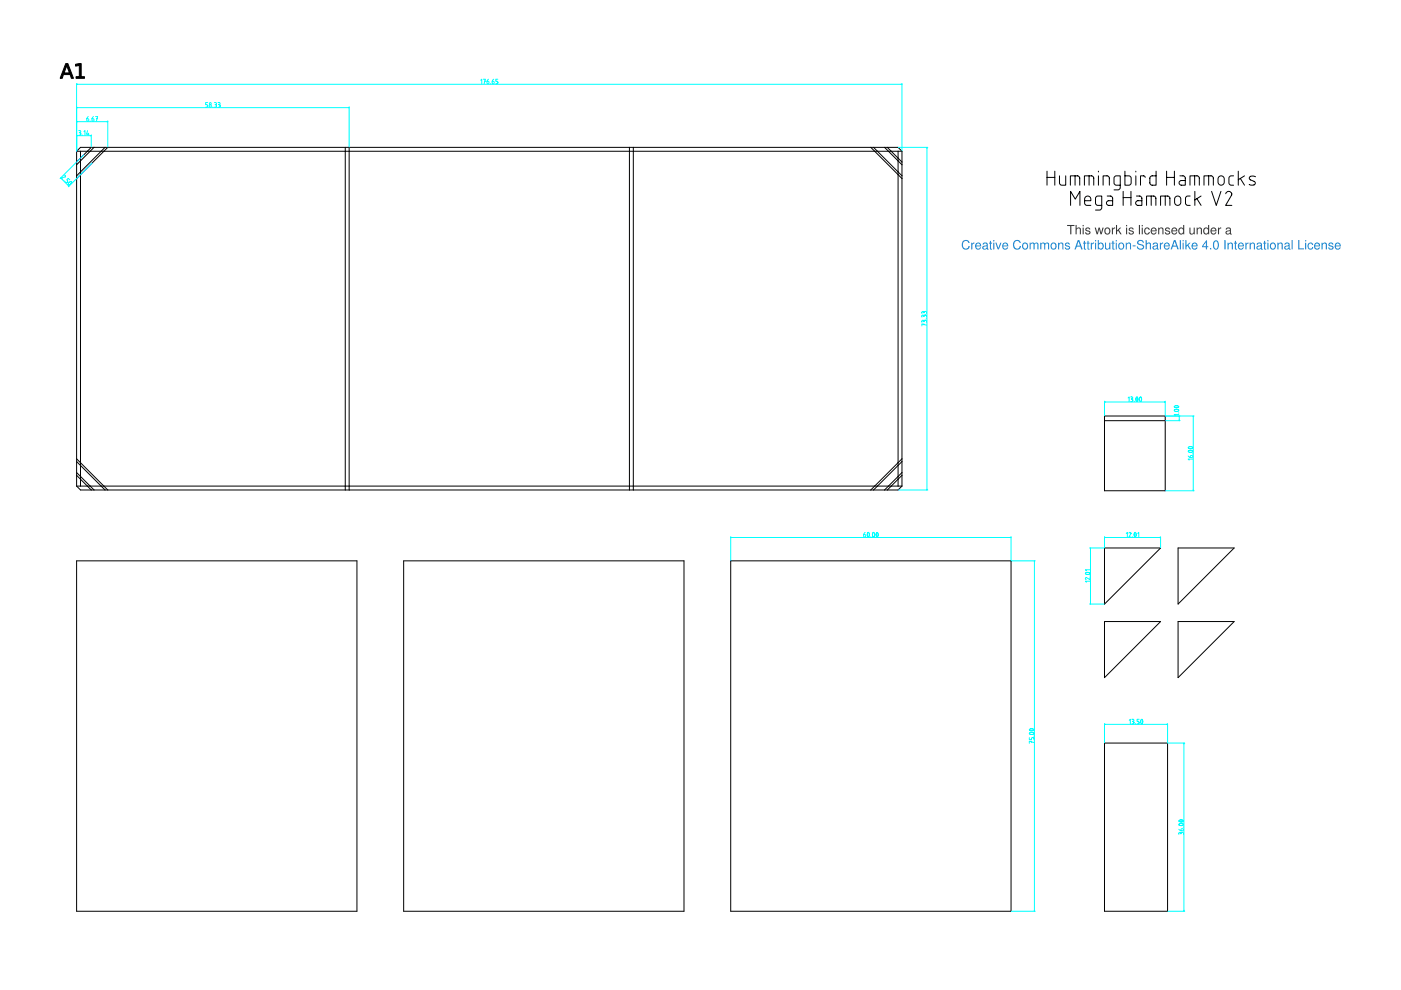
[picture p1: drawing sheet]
<svg xmlns="http://www.w3.org/2000/svg" width="297mm" height="210mm" viewBox="0 0 297 210" stroke-linecap="round" stroke-linejoin="round" font-family="sans-serif">
<g fill="none" stroke="#000" stroke-width=".21">
<path d="M16.2 32.1v71M16.2 32.1l.9-.9h173.3l.8 .9M16.2 32.1h175M17.1 32.1v71M19.4 31.2l-3.2 3.2M19.9 31.2l-3.7 3.7M22.3 31.2l-6.1 6.1M22.9 31.2l-6.7 6.7M73.2 31.2v72.7M74 31.2v72.7M133.4 31.2v72.7M134.3 31.2v72.7"/>
<path d="M184.6 31.2l6.6 6.7M185.2 31.2l6 6.1M187.5 31.2l3.7 3.7M188.1 31.2l3.1 3.2M190.4 32.1v71M191.2 32.1v71M16.2 97.3l6.7 6.6M16.2 97.9l6.1 6M191.2 97.3l-6.6 6.6M191.2 97.9l-6 6M234.2 88.2h12.9v15.9h-12.9zM234.2 89.2h12.9"/>
<path d="M16.2 118.9h59.5v74.3h-59.5zM16.2 103.1l.9 .8h173.3l.8-.8M16.2 100.2l3.7 3.7M16.2 103.1h175M16.2 100.8l3.2 3.1M85.6 118.9h59.4v74.3h-59.4zM154.9 118.9h59.5v74.3h-59.5zM191.2 100.2l-3.7 3.7M191.2 100.8l-3.1 3.1M234.2 116.2h11.9l-11.9 11.9zM249.8 116.2h11.9l-11.9 11.9zM234.2 131.8h11.9l-11.9 11.9z"/>
<path d="M249.8 131.8h11.9l-11.9 11.9zM234.2 157.5h13.3v35.7h-13.3z"/>
</g>
<path d="M16.2 28.8h3.2" fill="none" stroke="#0ff" stroke-width=".21"/>
<path d="M19.2 28.7l.2 .1z" fill="#0ff"/>
<path d="M19.2 28.7l.2 .1z" fill="#0ff" stroke="#0ff" stroke-width=".21"/>
<path d="M16.2 28.8h.2z" fill="#0ff"/>
<path d="M16.2 28.8l.2-.1z" fill="#0ff" stroke="#0ff" stroke-width=".21"/>
<path d="M16.2 28.6v3.4M16.2 25.8h6.7M16.7 27.7l.4 .1v.3h-.2M16.8 28.1h.1M16.9 28.1l.2 .4v.1l-.4 .1M17.5 28.6v.1M17.8 27.9l.2-.2v1M18.6 27.7l-.3 .8h.6M18.7 28.2v.5M19.4 28.6v2.6" fill="none" stroke="#0ff" stroke-width=".21"/>
<path d="M16.2 25.8h.2z" fill="#0ff"/>
<path d="M16.2 25.8h.2z" fill="#0ff" stroke="#0ff" stroke-width=".21"/>
<path d="M22.7 25.8h.2z" fill="#0ff"/>
<path d="M22.7 25.8h.2z" fill="#0ff" stroke="#0ff" stroke-width=".21"/>
<path d="M12.9 37.7l1.7 1.8M16.2 25.6v6.4M17.8 32.8l-5.1 5.1M18.7 24.7l-.3 .4a.44 .44 0 0 0 .2 .6l.2-.3v-.2h-.4M19.2 25.7h.1M19.5 34.6l-5 5M19.8 24.7l-.3 .4a.44 .44 0 0 0 .2 .6l.2-.3v-.2h-.4M20.3 24.7h.4l-.3 1M20.5 25.2h.2M22.9 25.6v5.6" fill="none" stroke="#0ff" stroke-width=".21"/>
<path d="M12.9 37.7l.1 .2z" fill="#0ff"/>
<path d="M12.9 37.7l.1 .1z" fill="#0ff" stroke="#0ff" stroke-width=".21"/>
<path d="M14.5 39.4l.1 .1z" fill="#0ff"/>
<path d="M14.5 39.3l.1 .2z" fill="#0ff" stroke="#0ff" stroke-width=".21"/>
<path d="M13.6 38.2l-.1 .1M13.6 37.1l.2 .1 .1 .3-.9 .2 .3 .3M14.7 38.7l.2-.2 .3 .1-.2 .4-.5 .2v-.2zM14.8 38.1l-.3-.3-.3 .3 .2 .3-.1 .2-.2 .1-.3-.2M16.2 22.8h57.8" fill="none" stroke="#0ff" stroke-width=".21"/>
<path d="M73.8 22.8h.2z" fill="#0ff"/>
<path d="M73.8 22.8h.2z" fill="#0ff" stroke="#0ff" stroke-width=".21"/>
<path d="M16.2 22.8l.2 .1z" fill="#0ff"/>
<path d="M16.2 22.8l.2 .1z" fill="#0ff" stroke="#0ff" stroke-width=".21"/>
<g fill="none" stroke="#0ff" stroke-width=".21">
<path d="M16.2 17.9h175M16.2 22.6v9.4M44 21.7h-.4v.5h.4v.2v.3h-.4M45.1 22.7h.1M45.5 21.7l.3 .1v.3l-.1 .1M45.6 22.2h.1M45.7 22.2l.2 .3-.1 .2h-.3M46.2 21.7l.4 .1v.3l-.1 .1M46.3 22.2h.2M46.5 22.2l.2 .3-.1 .2h-.4M74 22.6v8.6"/>
<circle cx="44.6" cy="22" r=".2"/>
<circle cx="44.6" cy="22.5" r=".24"/>
</g>
<path d="M16.2 17.9l.2-.1z" fill="#0ff"/>
<path d="M16.2 17.9h.2z" fill="#0ff" stroke="#0ff" stroke-width=".21"/>
<path d="M191.1 17.8l.1 .1z" fill="#0ff"/>
<path d="M191.1 17.8l.1 .1z" fill="#0ff" stroke="#0ff" stroke-width=".21"/>
<path d="M16.2 17.7v14.3M101.9 17l.2-.2v1M102.5 16.8h.4l-.3 1M102.7 17.2h.2M103.6 16.8l-.3 .3a.44 .44 0 0 0 .2 .7l.2-.3-.1-.2-.3-.1M104 17.7v.1M104.7 16.8l-.3 .3a.44 .44 0 0 0 .2 .7l.2-.3-.1-.2-.3-.1M105.6 16.8h-.5v.4l.4 .1 .1 .2-.1 .2-.4 .1M191.2 17.7v14.3M234.2 85.2h12.9" fill="none" stroke="#0ff" stroke-width=".21"/>
<path d="M234.2 85.2l.2 .1z" fill="#0ff"/>
<path d="M234.2 85.2l.2 .1z" fill="#0ff" stroke="#0ff" stroke-width=".21"/>
<path d="M246.9 85.2h.2z" fill="#0ff"/>
<path d="M246.9 85.2h.2z" fill="#0ff" stroke="#0ff" stroke-width=".21"/>
<path d="M234.2 85.1v3M239.2 84.4l.2-.2v.9M239.7 84.2h.4v.3l-.1 .1M239.8 84.6h.2M240 84.6l.2 .3-.1 .2h-.4M240.5 85.1h.1M241 84.2h.2l.1 .3-.2 .6-.3-.3zM241.7 84.2h.2l.1 .3-.2 .6-.2-.3zM247.1 85.1v3M234.2 114h11.9" fill="none" stroke="#0ff" stroke-width=".21"/>
<path d="M234.2 114l.2-.1z" fill="#0ff"/>
<path d="M234.2 114l.2-.1z" fill="#0ff" stroke="#0ff" stroke-width=".21"/>
<path d="M245.9 113.9l.2 .1z" fill="#0ff"/>
<path d="M245.9 113.9l.2 .1z" fill="#0ff" stroke="#0ff" stroke-width=".21"/>
<path d="M234.2 113.8v2.3M238.8 113.1l.2-.2v1M239.4 113l.2-.1 .2 .2-.4 .8h.4M240.1 113.8v.1M240.6 112.9h.2l.1 .4-.2 .6-.2-.4zM241.2 113.1l.2-.2v1M246.1 113.8v2.3M234.2 153.6h13.3" fill="none" stroke="#0ff" stroke-width=".21"/>
<path d="M234.2 153.6h.2z" fill="#0ff"/>
<path d="M234.2 153.6h.2z" fill="#0ff" stroke="#0ff" stroke-width=".21"/>
<path d="M247.4 153.6h.1z" fill="#0ff"/>
<path d="M247.4 153.6h.1z" fill="#0ff" stroke="#0ff" stroke-width=".21"/>
<path d="M196.5 31.2v72.7M234.2 153.4v4.1M239.4 152.7l.2-.2v1M240 152.5l.4 .1v.3h-.2M240.1 152.9h.1M240.2 152.9l.2 .4v.1l-.4 .1M240.8 153.4v.1M241.5 152.5h-.4v.4l.4 .1v.2v.2l-.4 .1M242 152.6h.2l.1 .3-.2 .6-.2-.4zM247.5 153.4v4.1" fill="none" stroke="#0ff" stroke-width=".21"/>
<path d="M196.5 31.2l.1 .2z" fill="#0ff"/>
<path d="M196.5 31.2l.1 .2z" fill="#0ff" stroke="#0ff" stroke-width=".21"/>
<path d="M196.5 103.7v.2z" fill="#0ff"/>
<path d="M196.5 103.7v.2z" fill="#0ff" stroke="#0ff" stroke-width=".21"/>
<g fill="none" stroke="#0ff" stroke-width=".21">
<path d="M190.5 31.2h6.2M195.9 68.1l-.1-.1h-.3v.3M195.9 68.1l.3-.2 .2 .1v.3M195.9 67l-.1-.1h-.3v.3M195.9 67l.3-.2 .2 .1v.3M195.9 66.2l-.1-.1h-.3v.4M195.9 66.2l.3-.2 .2 .1v.4M195.9 66.2v.2M195.9 67v.1M195.9 68.1v.1M195.9 68.7v.2M196.4 67.6h.1"/>
<path d="M196.4 68.9l-.9-.2v.4M190.5 103.9h6.2M219.3 118.9v74.3"/>
</g>
<path d="M219.3 118.9v.2z" fill="#0ff"/>
<path d="M219.3 118.9v.2z" fill="#0ff" stroke="#0ff" stroke-width=".21"/>
<path d="M219.3 193v.2z" fill="#0ff"/>
<path d="M219.3 193v.2z" fill="#0ff" stroke="#0ff" stroke-width=".21"/>
<path d="M154.9 114h59.5M214.4 118.9h5.1M218.2 156.4v.4h.5v-.3l.2-.1 .3 .1v.3M218.3 155.4l.5-.1 .4 .2-.6 .2-.3-.1zM218.3 154.6l.5-.1 .4 .2-.6 .3-.3-.2zM218.7 157.2v.2M219.2 156.1h.1M219.2 157.4l-1-.2v.4M214.4 193.2h5.1" fill="none" stroke="#0ff" stroke-width=".21"/>
<path d="M154.9 114l.2-.1z" fill="#0ff"/>
<path d="M154.9 114l.2-.1z" fill="#0ff" stroke="#0ff" stroke-width=".21"/>
<path d="M214.2 113.9l.2 .1z" fill="#0ff"/>
<path d="M214.2 113.9l.2 .1z" fill="#0ff" stroke="#0ff" stroke-width=".21"/>
<path d="M250 88.2v1M154.9 113.8v5.1M183.4 112.9l-.3 .3a.44 .44 0 0 0 .2 .7l.2-.4v-.1l-.4-.1M184 112.9h.2l.1 .4-.2 .6-.2-.4zM184.6 113.8v.1M185.1 112.9h.2l.1 .4-.2 .6-.2-.4zM185.9 112.9h.2l.1 .4-.2 .6-.2-.4zM214.4 113.8v5.1" fill="none" stroke="#0ff" stroke-width=".21"/>
<path d="M250 88.2v.2z" fill="#0ff"/>
<path d="M250 88.2v.2z" fill="#0ff" stroke="#0ff" stroke-width=".21"/>
<path d="M250 89v.2z" fill="#0ff"/>
<path d="M250 89v.2z" fill="#0ff" stroke="#0ff" stroke-width=".21"/>
<path d="M247.1 88.2h3.1M247.1 89.2h3.1M249 86.9l.6-.1 .3 .2-.6 .2-.3-.1zM249 86.1l.6-.1 .3 .2-.6 .3-.3-.2zM249.9 87.6h.1M249.9 87.9h-1l.3 .2M253 88.2v15.9" fill="none" stroke="#0ff" stroke-width=".21"/>
<path d="M253 88.2v.2z" fill="#0ff"/>
<path d="M253 88.2v.2z" fill="#0ff" stroke="#0ff" stroke-width=".21"/>
<path d="M253 103.9v.2z" fill="#0ff"/>
<path d="M253 103.9v.2z" fill="#0ff" stroke="#0ff" stroke-width=".21"/>
<path d="M247.1 88.2h6.1M251.9 96.7l.4 .3a.44 .44 0 0 0 .6-.2l-.3-.2h-.2v.4M252 95.6l.5-.1 .4 .2-.6 .2-.3-.1zM252 94.8l.5-.1 .4 .2-.6 .2-.3-.1zM252.9 96.2h.1M252.9 97.3h-1l.2 .3M231.2 116.2v11.9M247.1 104.1h6.1" fill="none" stroke="#0ff" stroke-width=".21"/>
<path d="M231.2 116.2v.2z" fill="#0ff"/>
<path d="M231.2 116.2v.2z" fill="#0ff" stroke="#0ff" stroke-width=".21"/>
<path d="M231.2 127.9v.2z" fill="#0ff"/>
<path d="M231.2 127.9v.2z" fill="#0ff" stroke="#0ff" stroke-width=".21"/>
<path d="M231 116.2h3.1M230.2 121.5l.5-.1 .4 .2-.6 .2-.3-.1zM231 128.1h3.1M231.1 122.1h.1M231.1 123.2h-1l.2 .3M231.1 122.5v.4l-.8-.4-.2 .2 .2 .2M231.1 120.8h-1l.2 .2M251 157.5v35.7" fill="none" stroke="#0ff" stroke-width=".21"/>
<path d="M251 157.5v.2z" fill="#0ff"/>
<path d="M251 157.5v.2z" fill="#0ff" stroke="#0ff" stroke-width=".21"/>
<path d="M251 193v.2z" fill="#0ff"/>
<path d="M251 193v.2z" fill="#0ff" stroke="#0ff" stroke-width=".21"/>
<path d="M247.6 157.5h3.6M249.9 175.8l.4 .3a.44 .44 0 0 0 .6-.2l-.3-.2-.2 .1v.3M250 174.7l.5-.1 .4 .2-.6 .2-.3-.1zM250 174l.5-.2 .4 .3-.6 .2-.3-.1zM250.4 176.7l-.2-.2h-.2l-.1 .4M250.4 176.7l.3-.2h.2v.4M250.4 176.7v.1M250.9 175.4h.1M247.6 193.2h3.6" fill="none" stroke="#0ff" stroke-width=".21"/>
<g fill="none" stroke="#000" stroke-width=".21">
<path d="M222 36.3v3M222 37.6h1.6M223.6 36.3v3M224.6 37.3v1.5l.3 .4 .2 .1h.9v-2M226.9 39.3v-2l1.8 .1 .2 .4v1.5M227.9 37.3v2M229.9 39.3v-2l1.8 .1 .2 .4v1.5M230.9 37.3v2M232.9 36.3v.2M232.9 37.3v2M233.9 39.3v-2h.8l.4 .2 .1 1.8M237.5 39.3h-.8l-.4-.3-.1-1.2 .2-.4 1.1-.1v2.5l-.2 .4-1.1 .1"/>
<path d="M238.5 36.3v3l1.1-.1 .2-.4v-1.3l-.5-.2h-.8M240.8 36.3v.2M240.8 37.3v2M242.8 37.6l-.2-.3h-.8v2M245.1 36.3v3l-1.1-.1-.2-.4 .1-1.3 .4-.2h.8M247.3 37.6h1.7M247.3 36.3v3M249 36.3v3M250.1 37.3l1 .1 .2 .4v1.5h-.8a.5 .5 0 0 1-.5-.5 .5 .5 0 0 1 .5-.5h.8M252.3 39.3v-2l1.7 .1 .3 .4v1.5M253.3 37.3v2M255.3 39.3v-2l1.7 .1 .3 .4v1.5"/>
<path d="M256.3 37.3v2M258.4 37.5a.66 .66 0 0 1 .8-.2 .66 .66 0 0 1 .4 .6v.7a.66 .66 0 0 1-.7 .7 .66 .66 0 0 1-.7-.7v-.7zM261.5 37.3l-.7 .1-.2 .4v1.2l.5 .3h.4M262.5 36.3v3M263 37.8l.9 1.5M263.9 37.3l-1.4 .8M266.2 37.5l-.9-.2-.4 .3 .1 .5 .9 .4a.46 .46 0 0 1 .2 .6 .46 .46 0 0 1-.6 .2l-.6-.2M227 43.5v-2.9l1 1.6 1-1.6v2.9M230 42.6h1.3a.69 .69 0 0 0-.5-1 .69 .69 0 0 0-.8 .6v.9l.2 .4h1.1M233.6 43.5h-.8l-.5-.2v-1.2l.2-.5h1.1v2.4l-.3 .5h-1M234.7 41.6h1l.2 .5v1.4h-.8a.5 .5 0 0 1-.5-.4 .5 .5 0 0 1 .5-.5h.8M238.1 40.6v2.9"/>
<path d="M238.1 41.9h1.7M239.8 40.6v2.9M240.9 41.6h1l.2 .5v1.4h-.8a.5 .5 0 0 1-.5-.4 .5 .5 0 0 1 .5-.5h.8M243.1 43.5v-1.9h1.7l.3 .5v1.4M244.1 41.6v1.9M246.1 43.5v-1.9h1.7l.2 .5v1.4M247.1 41.6v1.9M249.2 41.8a.66 .66 0 0 1 .7-.2 .66 .66 0 0 1 .5 .6v.7a.66 .66 0 0 1-.7 .6 .66 .66 0 0 1-.7-.6v-.7zM252.3 41.6h-.7l-.3 .5 .1 1.2 .4 .2h.5M253.3 40.6v2.9M253.8 42.1l.9 1.4M254.7 41.6l-1.4 .8"/>
<path d="M256.9 40.6l1 2.9 1-2.9M259.9 41.1a.64 .64 0 0 1 .7-.5 .64 .64 0 0 1 .5 .8l-1.2 2.1h1.3"/>
</g>
<path d="M226.2 47.7v.2h.7v1.8h.3v-1.8h.6v-.2zM228 47.7v2h.3v-1.1l.4-.2 .2 .2v1.1h.3v-1.1a.49 .49 0 0 0-.4-.4 .49 .49 0 0 0-.5 .3v-.8zM229.5 48.3v1.4h.3v-1.4zM229.5 47.7v.3h.3v-.3zM230.2 48.4l-.1 .3a.75 .75 0 0 0 .8 .5 .32 .32 0 0 1-.3 .3 .32 .32 0 0 1-.3-.2h-.2a.56 .56 0 0 0 .6 .4 .56 .56 0 0 0 .5-.6l-.9-.5 .3-.2 .6 .3a.54 .54 0 0 0-.5-.5 .54 .54 0 0 0-.5 .2zM232.1 48.3l.4 1.4h.3l.2-1.1 .3 1.1h.3l.4-1.4h-.3l-.2 1.1-.3-1.1h-.3l-.3 1.1-.3-1.1zM234.3 48.4a.71 .71 0 0 0 0 1.1 .71 .71 0 0 0 1.1-.2 .7 .7 0 0 0-.2-.9 .7 .7 0 0 0-.9 0zM234.6 48.5a.5 .5 0 0 1 .6 .5 .5 .5 0 0 1-.6 .5 .72 .72 0 0 1 0-1zM235.7 48.3v1.4h.3v-.9l.1-.3h.3v-.3l-.5 .3v-.2zM236.6 47.7v2h.2v-.6l.3-.2 .4 .8h.3l-.6-1 .5-.4h-.3l-.6 .6v-1.2zM238.7 48.3v1.4h.3v-1.4zM238.7 47.7v.3h.3v-.3zM239.4 48.4l-.1 .3a.75 .75 0 0 0 .8 .5 .32 .32 0 0 1-.3 .3 .32 .32 0 0 1-.3-.2h-.2a.56 .56 0 0 0 .6 .4 .56 .56 0 0 0 .5-.6l-.9-.5 .3-.2 .6 .3a.54 .54 0 0 0-.5-.5 .54 .54 0 0 0-.5 .2zM241.5 47.7v2h.2v-2zM242.1 48.3v1.4h.2v-1.4zM242.1 47.7v.3h.2v-.3zM242.7 48.4a.71 .71 0 0 0 0 1.1 .71 .71 0 0 0 1 0l.1-.3h-.2l-.2 .3a.52 .52 0 0 1-.6-.5 .52 .52 0 0 1 .6-.5l.1 .2h.3l-.1-.3-.3-.2zM244.1 48.4a.7 .7 0 0 0 0 1.1 .7 .7 0 0 0 1.1-.3l-.6 .3-.3-.2-.1-.3h1a.65 .65 0 0 0-.3-.7 .65 .65 0 0 0-.8 .1zM244.4 48.5a.4 .4 0 0 1 .6 .4h-.8zM245.6 48.3v1.4h.2v-1.1l.4-.2 .3 .3v1h.2v-1.1a.49 .49 0 0 0-.4-.4 .49 .49 0 0 0-.5 .3v-.2zM247.1 48.4l-.1 .3a.75 .75 0 0 0 .8 .5 .32 .32 0 0 1-.3 .3 .32 .32 0 0 1-.3-.2h-.2a.56 .56 0 0 0 .6 .4 .56 .56 0 0 0 .5-.6l-.9-.5 .3-.2 .6 .3a.54 .54 0 0 0-.5-.5 .54 .54 0 0 0-.5 .2zM248.5 48.4a.7 .7 0 0 0 0 1.1 .7 .7 0 0 0 1.1-.3l-.6 .3-.4-.2v-.3h1a.65 .65 0 0 0-.3-.7 .65 .65 0 0 0-.8 .1zM248.8 48.5a.4 .4 0 0 1 .6 .4h-.8zM250 48.4a.73 .73 0 0 0-.2 1 .73 .73 0 0 0 1 .2l.1-.1v.2h.2v-2h-.2v.7l-.5-.2zM250.2 48.5a.5 .5 0 0 1 .7 .5 .5 .5 0 0 1-.7 .5 .69 .69 0 0 1 0-1zM252.2 48.3v1.1a.5 .5 0 0 0 .4 .3 .5 .5 0 0 0 .5-.2v.2h.2v-1.4h-.2l-.1 1-.3 .2-.3-.2v-1zM253.7 48.3v1.4h.2l.1-1.1 .3-.2 .3 .3v1h.2v-1.1a.49 .49 0 0 0-.4-.4 .49 .49 0 0 0-.5 .3v-.2zM255.3 48.4a.73 .73 0 0 0-.2 1 .73 .73 0 0 0 .9 .2l.2-.1v.2h.2v-2h-.3v.7l-.4-.2zM255.5 48.5a.5 .5 0 0 1 .6 .5 .5 .5 0 0 1-.6 .5 .69 .69 0 0 1 0-1zM256.8 48.4a.7 .7 0 0 0 0 1.1 .7 .7 0 0 0 1.1-.3l-.6 .3-.3-.2-.1-.3h1a.65 .65 0 0 0-.3-.7 .65 .65 0 0 0-.8 .1zM257.1 48.5a.4 .4 0 0 1 .6 .4h-.8zM258.2 48.3v1.4h.3v-.9l.1-.3h.3v-.3l-.5 .3v-.2zM260 48.4l-.1 .3 .7-.2 .1 .3a.58 .58 0 0 0-.7 .2 .58 .58 0 0 0 0 .7h.5l.3-.2v.2h.4l-.2-.3v-.8a.63 .63 0 0 0-1-.2zM260.1 49.2l.7-.2v.2a.34 .34 0 0 1-.4 .4 .34 .34 0 0 1-.3-.4z" fill="#373737"/>
<path d="M204.2 51.1a1.01 1.01 0 0 0-.2 1.4 1.01 1.01 0 0 0 1.4 .2l.2-.5h-.3a.62 .62 0 0 1-.7 .5 .62 .62 0 0 1-.5-.8 .61 .61 0 0 1 .4-.8 .61 .61 0 0 1 .8 .4h.3a.8 .8 0 0 0-.6-.6 .8 .8 0 0 0-.8 .2zM205.9 51.5v1.4h.2l.1-.9 .1-.3h.3v-.3l-.5 .3v-.2zM206.9 51.6a.7 .7 0 0 0 0 1.1 .7 .7 0 0 0 1.1-.3l-.6 .3-.3-.2-.1-.3h1a.65 .65 0 0 0-.3-.7 .65 .65 0 0 0-.8 .1zM207.2 51.7a.4 .4 0 0 1 .6 .4h-.8zM208.4 51.6l-.1 .3 .8-.2v.3a.58 .58 0 0 0-.6 .2 .58 .58 0 0 0 0 .7h.4l.3-.2 .1 .2h.3l-.2-.3v-.8a.63 .63 0 0 0-1-.2zM208.5 52.4l.7-.2v.2a.34 .34 0 0 1-.4 .4 .34 .34 0 0 1-.3-.4zM209.9 51.1v.4h-.2v.1h.2v1.1l.1 .2h.3v-.2l-.2-.1v-1h.2v-.1h-.2v-.4zM210.6 51.5v1.4h.2v-1.4zM210.6 50.9v.3h.2v-.3zM211 51.5l.5 1.4h.3l.5-1.4h-.2l-.4 1.1-.4-1.1zM212.7 51.6a.7 .7 0 0 0 0 1.1 .7 .7 0 0 0 1-.3l-.6 .3-.3-.2-.1-.3h1.1a.65 .65 0 0 0-.3-.7 .65 .65 0 0 0-.8 .1zM212.9 51.7a.4 .4 0 0 1 .6 .4h-.8zM215 51.1a1.01 1.01 0 0 0-.1 1.4 1.01 1.01 0 0 0 1.3 .2l.3-.5h-.3a.62 .62 0 0 1-.7 .5 .62 .62 0 0 1-.5-.8 .61 .61 0 0 1 .4-.8 .61 .61 0 0 1 .8 .4h.2a.8 .8 0 0 0-.5-.6 .8 .8 0 0 0-.9 .2zM216.9 51.6a.71 .71 0 0 0-.1 1.1 .71 .71 0 0 0 1.1-.2 .7 .7 0 0 0-.1-.9 .7 .7 0 0 0-.9 0zM217.1 51.7a.5 .5 0 0 1 .6 .5 .5 .5 0 0 1-.6 .5 .72 .72 0 0 1 0-1zM218.3 51.5v1.4h.2v-.9a.34 .34 0 0 1 .5-.4l.1 1.3h.2v-.9a.34 .34 0 0 1 .5-.4l.1 1.3h.3v-1.1a.46 .46 0 0 0-.4-.4 .46 .46 0 0 0-.5 .2l-.4-.2-.4 .3v-.2zM220.6 51.5v1.4h.2v-.9a.34 .34 0 0 1 .5-.4l.1 1.3h.2v-.9a.34 .34 0 0 1 .5-.4l.1 1.3h.2v-1.1a.46 .46 0 0 0-.3-.4 .46 .46 0 0 0-.5 .2l-.4-.2-.4 .3v-.2zM222.9 51.6a.71 .71 0 0 0 0 1.1 .71 .71 0 0 0 1.1-.2 .7 .7 0 0 0-.2-.9 .7 .7 0 0 0-.9 0zM223.2 51.7a.5 .5 0 0 1 .6 .5 .5 .5 0 0 1-.6 .5 .72 .72 0 0 1 0-1zM224.3 51.5v1.4h.3v-1.1l.3-.2 .3 .3v1h.3v-1.1a.49 .49 0 0 0-.5-.4 .49 .49 0 0 0-.5 .3v-.2zM225.8 51.6v.3a.75 .75 0 0 0 .8 .5 .32 .32 0 0 1-.3 .3 .32 .32 0 0 1-.3-.2h-.3a.56 .56 0 0 0 .7 .4 .56 .56 0 0 0 .5-.6l-.9-.5 .3-.2 .5 .3a.54 .54 0 0 0-.4-.5 .54 .54 0 0 0-.6 .2zM228.5 50.9l-.7 2h.3l.2-.6h.8l.2 .6h.2l-.7-2zM228.7 51.2l.3 .9h-.6zM229.8 51.1v.4h-.2v.1h.2v1.1l.1 .2h.4v-.2l-.3-.1v-1h.3v-.1h-.3v-.4zM230.6 51.1v.4h-.2v.1h.2v1.1l.1 .2h.3v-.2l-.2-.1v-1h.2v-.1h-.2v-.4zM231.3 51.5v1.4h.2v-.9l.2-.3h.3v-.3l-.5 .3v-.2zM232.2 51.5v1.4h.2v-1.4zM232.2 50.9v.3h.2v-.3zM232.7 50.9v2h.2v-.2a.67 .67 0 0 0 1 .1 .67 .67 0 0 0 .1-.9 .56 .56 0 0 0-.5-.5 .56 .56 0 0 0-.5 .2v-.7zM233.2 51.7a.5 .5 0 0 1 .6 .5 .5 .5 0 0 1-.6 .5 .71 .71 0 0 1 0-1zM234.3 51.5v1.1a.5 .5 0 0 0 .4 .3 .5 .5 0 0 0 .5-.2v.2h.2v-1.4h-.2l-.1 1-.3 .2-.3-.2v-1zM235.8 51.1v.4h-.1v.1h.1v1.1l.2 .2h.3v-.2l-.2-.1v-1h.2v-.1h-.2v-.4zM236.6 51.5v1.4h.2v-1.4zM236.5 50.9v.3h.3v-.3zM237.2 51.6a.71 .71 0 0 0 0 1.1 .71 .71 0 0 0 1.1-.2 .7 .7 0 0 0-.1-.9 .7 .7 0 0 0-1 0zM237.5 51.7a.5 .5 0 0 1 .6 .5 .5 .5 0 0 1-.6 .5 .72 .72 0 0 1 0-1zM238.7 51.5v1.4h.2l.1-1.1 .3-.2 .3 .3v1h.2v-1.1a.49 .49 0 0 0-.4-.4 .49 .49 0 0 0-.5 .3v-.2zM240.1 52v.2h.7v-.2zM241.3 51a.51 .51 0 0 0-.2 .5 .51 .51 0 0 0 .4 .4l.8 .3a.51 .51 0 0 1-.5 .5 .51 .51 0 0 1-.5-.4h-.3a.76 .76 0 0 0 .9 .7 .76 .76 0 0 0 .6-.9l-1-.5-.1-.4a.52 .52 0 0 1 .9 .3h.2a.75 .75 0 0 0-1.2-.5zM242.9 50.9v2h.2l.1-1.1 .3-.2 .3 .2v1.1h.2v-1.1a.49 .49 0 0 0-.4-.4 .49 .49 0 0 0-.5 .3v-.8zM244.5 51.6l-.1 .3 .7-.2 .1 .3a.58 .58 0 0 0-.7 .2 .58 .58 0 0 0 .1 .7h.4l.3-.2 .1 .2h.3l-.2-.3v-.8a.63 .63 0 0 0-1-.2zM244.6 52.4l.7-.2v.2a.34 .34 0 0 1-.4 .4 .34 .34 0 0 1-.3-.4zM245.9 51.5v1.4h.2l.1-.9 .1-.3h.3v-.3l-.5 .3v-.2zM246.9 51.6a.7 .7 0 0 0 0 1.1 .7 .7 0 0 0 1.1-.3l-.6 .3-.3-.2-.1-.3h1a.65 .65 0 0 0-.3-.7 .65 .65 0 0 0-.8 .1zM247.2 51.7a.4 .4 0 0 1 .6 .4h-.8zM248.9 50.9l-.7 2h.3l.2-.6h.7l.2 .6h.3l-.7-2zM249.1 51.2l.3 .9h-.7zM250.1 50.9v2h.3v-2zM250.7 51.5v1.4h.3v-1.4zM250.7 50.9v.3h.3v-.3zM251.3 50.9v2h.2v-.6l.3-.2 .4 .8h.3l-.6-1 .5-.4h-.3l-.6 .6v-1.2zM252.8 51.6a.7 .7 0 0 0 0 1.1 .7 .7 0 0 0 1.1-.3l-.6 .3-.4-.2v-.3h1a.65 .65 0 0 0-.3-.7 .65 .65 0 0 0-.8 .1zM253.1 51.7a.4 .4 0 0 1 .6 .4h-.8zM255.7 51l-.8 1.2v.2h.8v.5h.2v-.5h.3v-.2h-.3v-1.2zM255.7 51.4v.8h-.6zM256.5 52.6v.3h.3v-.3zM257.4 51.2l-.2 .4a.83 .83 0 0 0 0 .9 .83 .83 0 0 0 .9 .4 1.16 1.16 0 0 0-.3-1.9zM257.6 51.2h.2a1 1 0 0 1 0 1.5 1.02 1.02 0 0 1-.2-1.5zM259.6 50.9v2h.2v-2zM260.3 51.5v1.4h.2v-1.1l.4-.2 .3 .3v1h.2v-1.1a.49 .49 0 0 0-.4-.4 .49 .49 0 0 0-.5 .3v-.2zM261.8 51.1v.4h-.2v.1h.2v1.1l.1 .2h.4v-.2l-.3-.1v-1h.3v-.1h-.3v-.4zM262.6 51.6a.7 .7 0 0 0 0 1.1 .7 .7 0 0 0 1.1-.3l-.6 .3-.3-.2-.1-.3h1a.65 .65 0 0 0-.3-.7 .65 .65 0 0 0-.8 .1zM262.9 51.7a.4 .4 0 0 1 .6 .4h-.8zM264 51.5v1.4h.3v-.9l.1-.3h.3v-.3l-.5 .3v-.2zM264.9 51.5v1.4h.3v-1.1l.4-.2 .2 .3v1h.3v-1.1a.49 .49 0 0 0-.4-.4 .49 .49 0 0 0-.5 .3v-.2zM266.5 51.6l-.1 .3 .8-.2 .1 .3a.58 .58 0 0 0-.7 .2 .58 .58 0 0 0 0 .7h.4l.3-.2 .1 .2h.3l-.2-.3v-.8a.63 .63 0 0 0-1-.2zM266.6 52.4l.7-.2v.2a.34 .34 0 0 1-.3 .4 .34 .34 0 0 1-.4-.4zM268 51.1v.4h-.2v.1h.2v1.1l.1 .2h.4v-.2l-.3-.1v-1h.3v-.1h-.3v-.4zM268.7 51.5v1.4h.2v-1.4zM268.7 50.9v.3h.2v-.3zM269.4 51.6a.71 .71 0 0 0 0 1.1 .71 .71 0 0 0 1.1-.2 .7 .7 0 0 0-.2-.9 .7 .7 0 0 0-.9 0zM269.7 51.7a.5 .5 0 0 1 .6 .5 .5 .5 0 0 1-.6 .5 .72 .72 0 0 1 0-1zM270.8 51.5v1.4h.3v-1.1l.3-.2 .3 .3v1h.3v-1.1a.49 .49 0 0 0-.5-.4 .49 .49 0 0 0-.5 .3v-.2zM272.4 51.6l-.1 .3 .8-.2 .1 .3a.58 .58 0 0 0-.7 .2 .58 .58 0 0 0 0 .7h.4l.3-.2 .1 .2h.3l-.2-.3v-.8a.63 .63 0 0 0-1-.2zM272.5 52.4l.7-.2v.2a.34 .34 0 0 1-.3 .4 .34 .34 0 0 1-.4-.4zM273.8 50.9v2h.3v-2zM275.2 50.9v2h1.3v-.2h-1v-1.8zM276.7 51.5v1.4h.2v-1.4zM276.7 50.9v.3h.2v-.3zM277.4 51.6a.71 .71 0 0 0-.1 1.1 .71 .71 0 0 0 1 0l.1-.3h-.2l-.2 .3a.52 .52 0 0 1-.5-.5 .52 .52 0 0 1 .5-.5l.2 .2h.2l-.1-.3-.3-.2zM278.8 51.6a.7 .7 0 0 0 0 1.1 .7 .7 0 0 0 1.1-.3l-.6 .3-.4-.2-.1-.3h1.1a.65 .65 0 0 0-.3-.7 .65 .65 0 0 0-.8 .1zM279 51.7a.4 .4 0 0 1 .6 .4h-.8zM280.2 51.5v1.4h.2l.1-1.1 .3-.2 .3 .3v1h.2v-1.1a.49 .49 0 0 0-.4-.4 .49 .49 0 0 0-.5 .3v-.2zM281.7 51.6l-.1 .3a.75 .75 0 0 0 .9 .5 .32 .32 0 0 1-.3 .3 .32 .32 0 0 1-.4-.2h-.2a.56 .56 0 0 0 .6 .4 .56 .56 0 0 0 .5-.6l-.8-.5 .3-.2 .5 .3a.54 .54 0 0 0-.4-.5 .54 .54 0 0 0-.6 .2zM283.2 51.6a.7 .7 0 0 0 0 1.1 .7 .7 0 0 0 1-.3l-.6 .3-.3-.2-.1-.3h1.1a.65 .65 0 0 0-.3-.7 .65 .65 0 0 0-.8 .1zM283.4 51.7a.4 .4 0 0 1 .6 .4h-.8z" fill="#1982d1"/>
<path d="M14.1 13.9l-.5 1.6h1.1zM13.9 13.5h.5l1.2 3.1h-.5l-.2-.8h-1.5l-.2 .8h-.5zM16 13.6l1.2-.1v2.8h.7v.3h-1.8v-.3h.7v-2.4l-.8 .1z" fill-rule="evenodd" fill="#000" stroke="#000" stroke-width=".21"/>
</svg>
